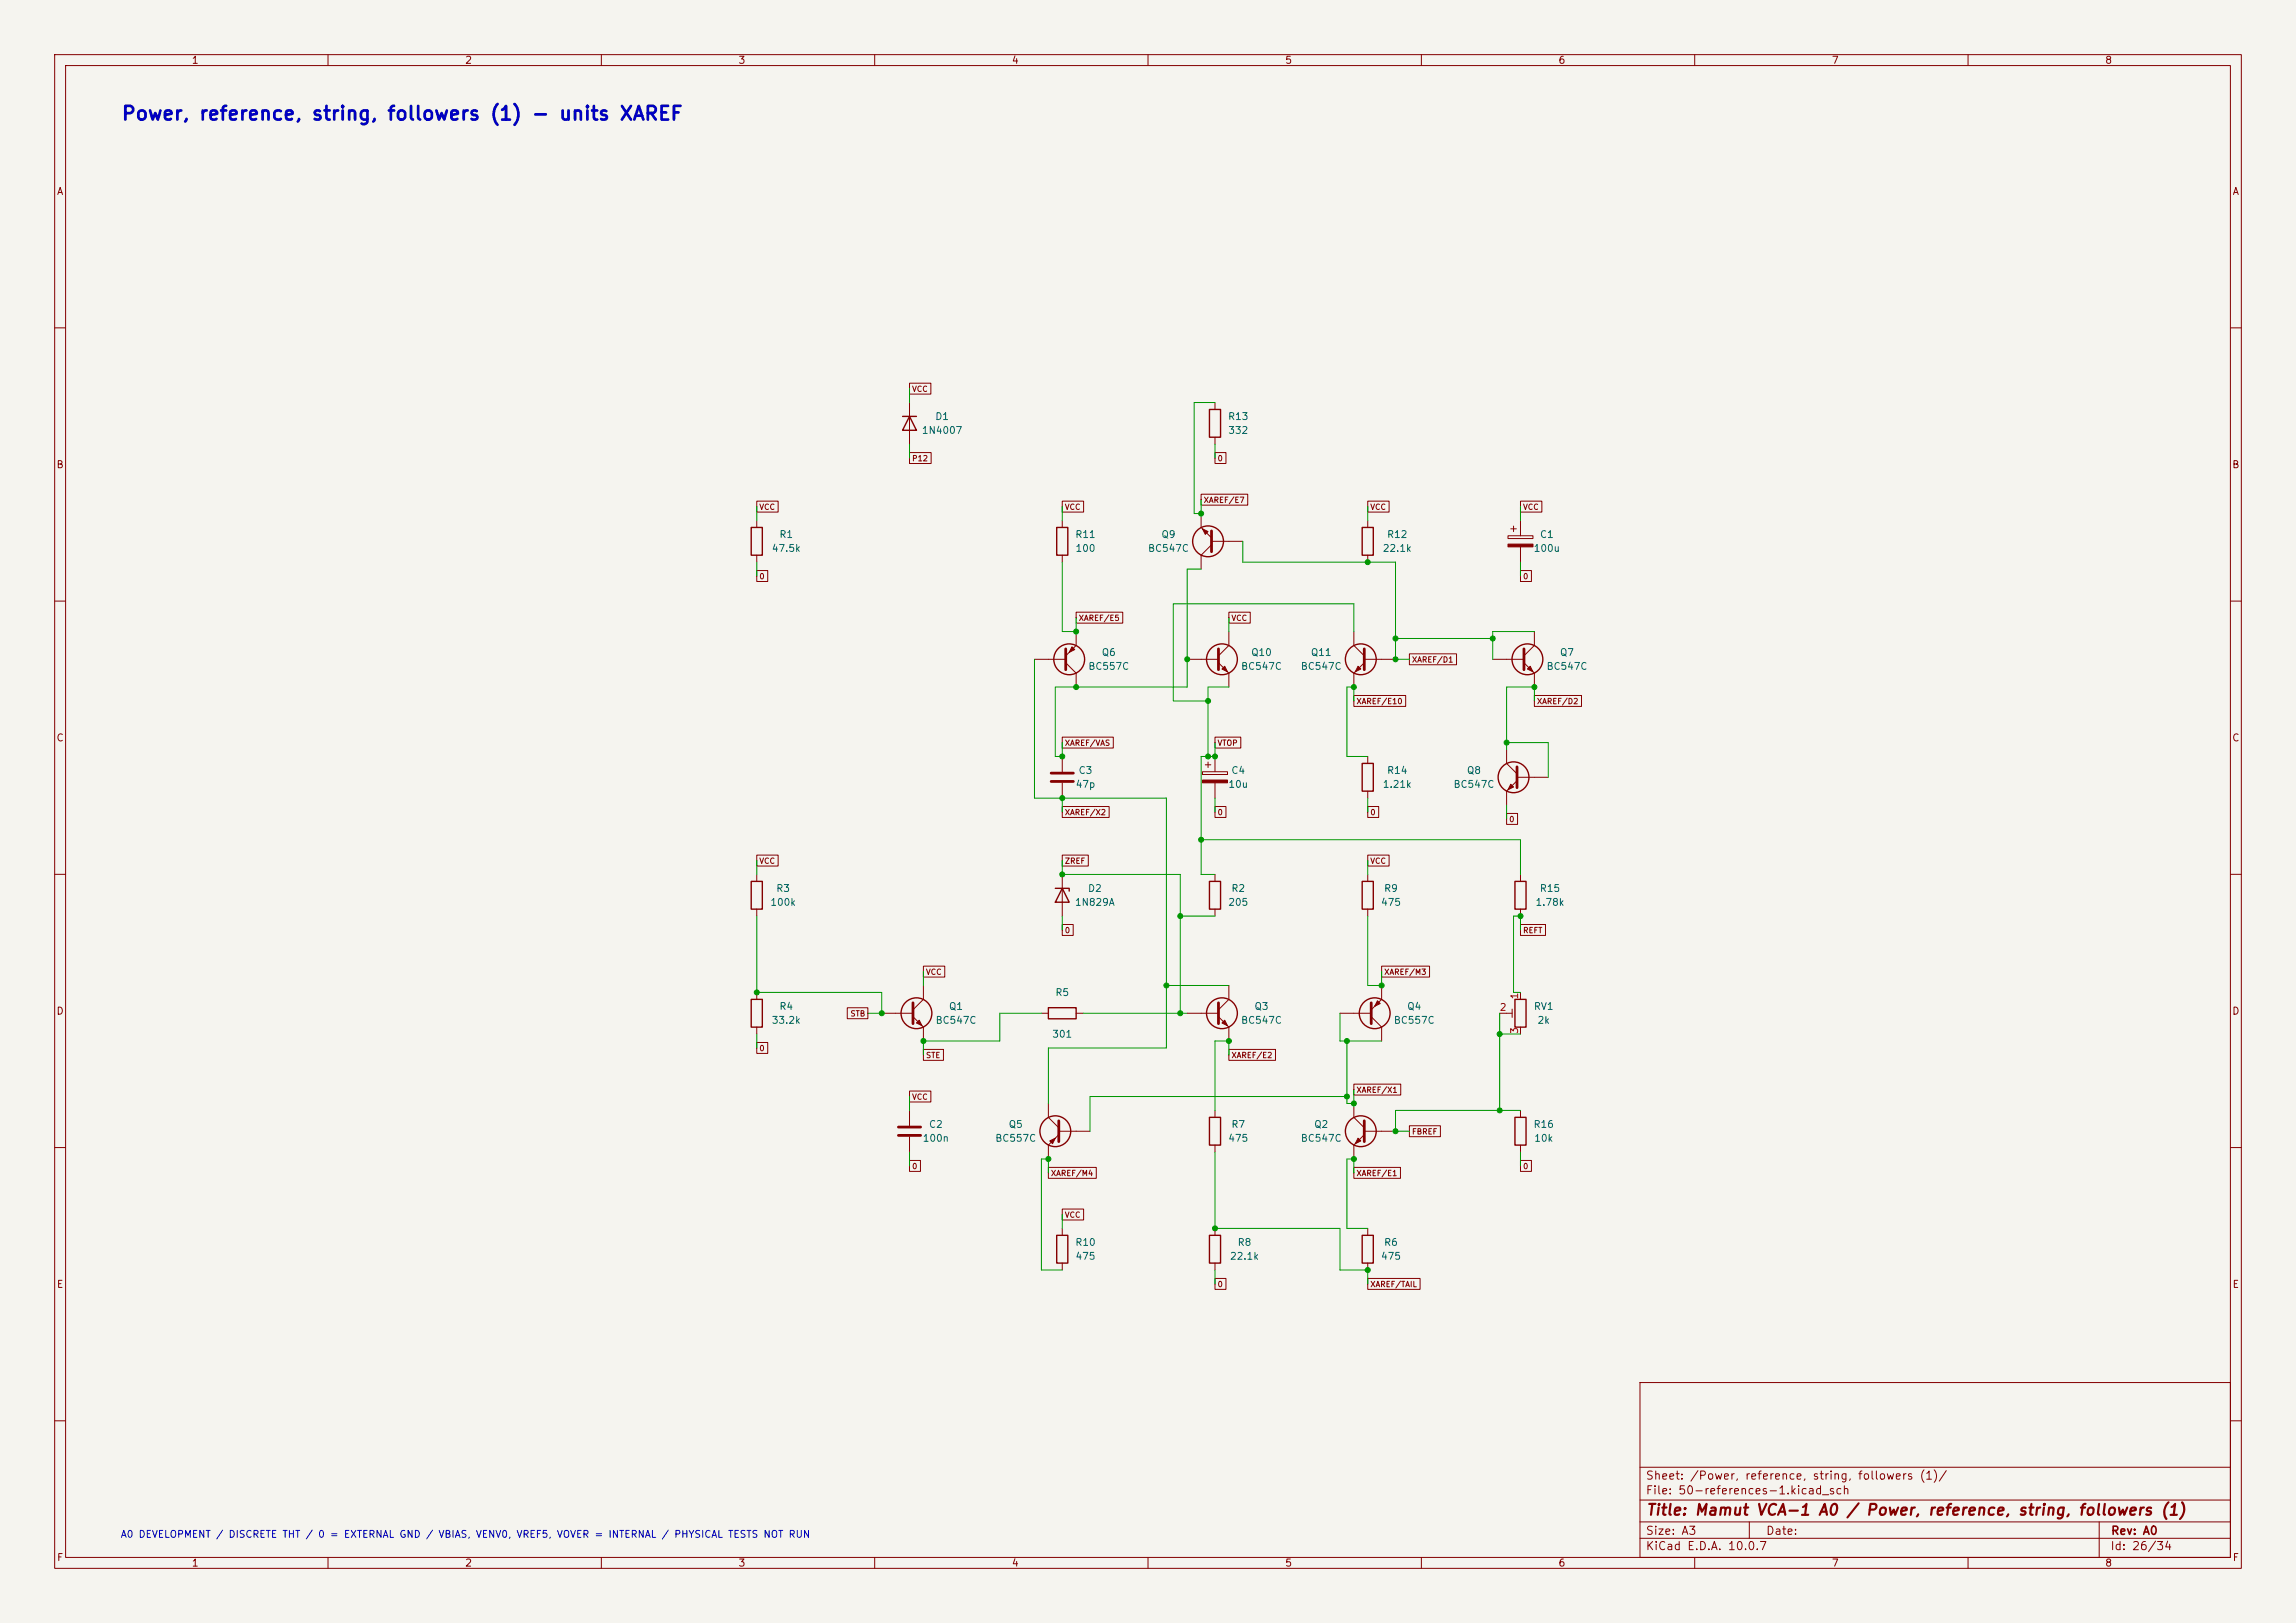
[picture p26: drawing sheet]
<svg xmlns="http://www.w3.org/2000/svg" width="420mm" height="297mm" viewBox="0 0 420 297" stroke-linecap="round" stroke-linejoin="round" font-family="sans-serif">
<defs><g id="words">
<text font-size="2.5" fill="#0000c2" x="22.1" y="22.6">Power, reference, string, followers (1) - units XAREF</text>
<text font-size="2" fill="#840000" x="301" y="277.8">Title: Mamut VCA-1 A0 / Power, reference, string, followers (1)</text>
<g font-size="1.5" fill="#840000">
<text x="300.9" y="273.8">File: 50-references-1.kicad_sch</text>
<text x="300.9" y="271.1">Sheet: /Power, reference, string, followers (1)/</text>
<text x="300.9" y="281.2">Size: A3</text>
<text x="322.9" y="281.2">Date:</text>
<text x="386" y="281.2">Rev: A0</text>
<text x="300.9" y="284">KiCad E.D.A. 10.0.7</text>
<text x="385.9" y="284">Id: 26/34</text>
</g>
<g font-size="1.3" fill="#840000">
<text x="35" y="12">1</text>
<text x="85" y="12">2</text>
<text x="135" y="12">3</text>
<text x="185" y="12">4</text>
<text x="235" y="12">5</text>
<text x="285" y="12">6</text>
<text x="335" y="12">7</text>
<text x="385" y="12">8</text>
<text x="10.3" y="36">A</text>
<text x="408.3" y="36">A</text>
<text x="10.2" y="86">B</text>
<text x="408.2" y="86">B</text>
<text x="10.2" y="136">C</text>
<text x="408.2" y="136">C</text>
<text x="10.2" y="186">D</text>
<text x="408.2" y="186">D</text>
<text x="10.3" y="236">E</text>
<text x="408.3" y="236">E</text>
<text x="10.3" y="286">F</text>
<text x="35" y="287">1</text>
<text x="85" y="287">2</text>
<text x="135" y="287">3</text>
<text x="185" y="287">4</text>
<text x="235" y="287">5</text>
<text x="285" y="287">6</text>
<text x="335" y="287">7</text>
<text x="385" y="287">8</text>
<text x="408.3" y="286">F</text>
</g>
<g font-size="1.3" fill="#006464">
<text x="171" y="77.2">D1</text>
<text x="224.5" y="77.2">R13</text>
<text x="168.5" y="79.7">1N4007</text>
<text x="224.6" y="79.7">332</text>
<text x="141.1" y="101.3">47.5k</text>
<text x="142.5" y="98.8">R1</text>
<text x="196.6" y="98.8">R11</text>
<text x="196.6" y="101.3">100</text>
<text x="209.9" y="101.3">BC547C</text>
<text x="212.3" y="98.8">Q9</text>
<text x="252.8" y="101.3">22.1k</text>
<text x="253.6" y="98.8">R12</text>
<text x="280.4" y="101.3">100u</text>
<text x="281.6" y="98.8">C1</text>
<text x="199" y="122.9">BC557C</text>
<text x="201.4" y="120.3">Q6</text>
<text x="226.9" y="122.9">BC547C</text>
<text x="228.8" y="120.3">Q10</text>
<text x="237.8" y="122.9">BC547C</text>
<text x="239.7" y="120.3">Q11</text>
<text x="282.8" y="122.9">BC547C</text>
<text x="285.2" y="120.3">Q7</text>
<text x="197.2" y="141.9">C3</text>
<text x="225.1" y="141.9">C4</text>
<text x="253.6" y="141.9">R14</text>
<text x="268.2" y="141.9">Q8</text>
<text x="196.7" y="144.5">47p</text>
<text x="224.6" y="144.5">10u</text>
<text x="252.8" y="144.5">1.21k</text>
<text x="265.8" y="144.5">BC547C</text>
<text x="140.8" y="166.1">100k</text>
<text x="141.9" y="163.5">R3</text>
<text x="196.5" y="166.1">1N829A</text>
<text x="198.9" y="163.5">D2</text>
<text x="224.6" y="166.1">205</text>
<text x="225.1" y="163.5">R2</text>
<text x="252.5" y="166.1">475</text>
<text x="253.1" y="163.5">R9</text>
<text x="280.8" y="166.1">1.78k</text>
<text x="281.6" y="163.5">R15</text>
<text x="142.5" y="185.1">R4</text>
<text x="173.5" y="185.1">Q1</text>
<text x="192.9" y="182.6">R5</text>
<text x="229.4" y="185.1">Q3</text>
<text x="257.3" y="185.1">Q4</text>
<text x="280.5" y="185.1">RV1</text>
<text x="141.1" y="187.7">33.2k</text>
<text x="171" y="187.7">BC547C</text>
<text x="192.4" y="190.2">301</text>
<text x="226.9" y="187.7">BC547C</text>
<text x="254.9" y="187.7">BC557C</text>
<text x="281.1" y="187.7">2k</text>
<text x="168.7" y="209.2">100n</text>
<text x="169.8" y="206.7">C2</text>
<text x="182" y="209.2">BC557C</text>
<text x="184.4" y="206.7">Q5</text>
<text x="224.6" y="209.2">475</text>
<text x="225.1" y="206.7">R7</text>
<text x="237.8" y="209.2">BC547C</text>
<text x="240.3" y="206.7">Q2</text>
<text x="280.4" y="206.7">R16</text>
<text x="280.5" y="209.2">10k</text>
<text x="196.6" y="228.3">R10</text>
<text x="196.6" y="230.8">475</text>
<text x="224.9" y="230.8">22.1k</text>
<text x="226.3" y="228.3">R8</text>
<text x="252.5" y="230.8">475</text>
<text x="253.1" y="228.3">R6</text>
</g>
<g font-size="1.3" fill="#a90000">
<text x="274.2" y="185.3">2</text>
<text x="278" y="183" transform="rotate(-90 278 183)">1</text>
<text x="278" y="189.3" transform="rotate(-90 278 189.3)">3</text>
</g>
<text font-size="1.3" fill="#0000c2" x="22" y="281.7">A0 DEVELOPMENT / DISCRETE THT / 0 = EXTERNAL GND / VBIAS, VENV0, VREF5, VOVER = INTERNAL / PHYSICAL TESTS NOT RUN</text>
<g font-size="1" fill="#840000">
<text x="166.7" y="71.9">VCC</text>
<text x="166.7" y="84.6">P12</text>
<text x="222.6" y="84.6">0</text>
<text x="138.8" y="93.5">VCC</text>
<text x="194.7" y="93.5">VCC</text>
<text x="220.1" y="92.3">XAREF/E7</text>
<text x="250.6" y="93.5">VCC</text>
<text x="278.5" y="93.5">VCC</text>
<text x="138.8" y="106.2">0</text>
<text x="278.5" y="106.2">0</text>
<text x="197.2" y="113.9">XAREF/E5</text>
<text x="225.2" y="113.9">VCC</text>
<text x="258.2" y="121.5">XAREF/D1</text>
<text x="248" y="129.1">XAREF/E10</text>
<text x="281" y="129.1">XAREF/D2</text>
<text x="194.7" y="136.7">XAREF/VAS</text>
<text x="222.6" y="136.7">VTOP</text>
<text x="194.7" y="149.4">XAREF/X2</text>
<text x="222.6" y="149.4">0</text>
<text x="250.6" y="149.4">0</text>
<text x="276" y="150.7">0</text>
<text x="138.8" y="158.3">VCC</text>
<text x="194.7" y="158.3">ZREF</text>
<text x="250.6" y="158.3">VCC</text>
<text x="194.7" y="171">0</text>
<text x="278.5" y="171">REFT</text>
<text x="169.3" y="178.6">VCC</text>
<text x="253.1" y="178.6">XAREF/M3</text>
<text x="155.5" y="186.2">STB</text>
<text x="138.8" y="192.6">0</text>
<text x="169.3" y="193.9">STE</text>
<text x="225.2" y="193.9">XAREF/E2</text>
<text x="166.7" y="201.5">VCC</text>
<text x="248" y="200.2">XAREF/X1</text>
<text x="258.2" y="207.8">FBREF</text>
<text x="166.7" y="214.2">0</text>
<text x="192.1" y="215.5">XAREF/M4</text>
<text x="248" y="215.5">XAREF/E1</text>
<text x="278.5" y="214.2">0</text>
<text x="194.7" y="223.1">VCC</text>
<text x="222.6" y="235.8">0</text>
<text x="250.6" y="235.8">XAREF/TAIL</text>
</g>
</g></defs>
<path d="M0 0h420v297h-420z" fill="#f5f4ef" stroke="#f5f4ef" stroke-width=".18"/>
<g fill="none" stroke="#840000" stroke-width=".18">
<path d="M10 10h400v277h-400zM12 12h396v273h-396zM60 10v2M110 10v2M160 10v2M210 10v2M260 10v2M310 10v2M360 10v2M10 60h2M166.4 70.1h3.9v2h-3.9zM166.4 73.7v7.6"/>
<path d="M222.2 73.7v1.2M408 60h2M138.4 91.7h3.9v2h-3.9zM138.4 95.3v1.2M166.4 82.8h3.9v2h-3.9zM194.3 91.7h3.9v2h-3.9zM194.3 95.3v1.2M219.7 90.4h8.5v2h-8.5zM219.7 94v2.5l1.9 1.9M221.6 99.1h5.7M221.6 99.7l-1.9 1.9v2.5M222.2 82.8h2.1v2h-2.1z"/>
<path d="M222.2 80v1.3M250.2 91.7h3.9v2h-3.9zM250.2 95.3v1.2M275.8 98h4.6v.6h-4.6zM276.4 96.8h1M276.9 96.3v1M278.1 91.7h3.9v2h-3.9zM278.1 95.3v2.7M10 110h2M138.4 104.4h2v2h-2zM138.4 101.6v1.3M194.3 101.6v1.3"/>
<path d="M196.8 112h8.6v2h-8.6zM196.8 115.6v2.5l-1.9 1.9M224.8 112h3.9v2h-3.9zM224.8 115.6v2.5l-1.9 1.9M247.6 115.6v2.5l2 1.9M250.2 101.6v1.3M257.8 119.6h8.6v2.1h-8.6zM278.1 104.4h2v2h-2zM278.1 100.1v2.8M280.7 115.6v2.5l-1.9 1.9M408 110h2M189.2 120.7h5.7"/>
<path d="M194.3 134.9h9.3v2h-9.3zM194.3 138.4v2.8M194.9 121.3l1.9 1.9v2.5M217.2 120.7h5.7M220.5 140h1M221 139.4v1.1M222.2 134.9h4.8v2h-4.8zM222.2 138.4v2.8M222.9 121.3l1.9 1.9v2.5M247.6 127.3h9.5v2h-9.5zM249.6 121.3l-2 1.9v2.5M249.6 120.7h5.7"/>
<path d="M250.2 138.4v1.3M273 120.7h5.8M275.6 137.2v2.5l1.9 1.9M278.8 121.3l1.9 1.9v2.5M280.7 127.3h8.6v2h-8.6zM10 160h2M138.4 156.5h3.9v2h-3.9zM194.3 147.6h8.6v2h-8.6zM194.3 156.5h4.8v2h-4.8zM194.3 143.3v2.8M220 141.2h4.5v.5h-4.5zM222.2 147.6h2.1v2h-2.1z"/>
<path d="M222.2 143.3v2.8M250.2 156.5h3.9v2h-3.9zM250.2 147.6h2v2h-2zM250.2 144.8v1.3M275.6 148.9h2v2h-2zM277.5 142.2h5.7M277.5 142.9l-1.9 1.9v2.5M408 160h2M138.4 160v1.3M138.4 166.4v1.2M168.9 176.8h3.9v2h-3.9zM194.3 169.2h2v2h-2z"/>
<path d="M194.3 160v7.6M222.2 160v1.3M222.2 166.4v1.2M250.2 160v1.3M250.2 166.4v1.2M252.7 176.8h8.8v2h-8.8zM278.1 169.2h4.6v2h-4.6zM278.1 160v1.3M278.1 166.4v1.2M138.4 190.8h2v2h-2zM138.4 181.6v1.3M138.4 188v1.2"/>
<path d="M155 184.4h3.7v2h-3.7zM161.3 185.4h5.7M166.4 199.7h3.9v2h-3.9zM167 186.1l1.9 1.9v2.5M168.9 192h3.7v2h-3.7zM168.9 180.3v2.6l-1.9 1.9M190.5 185.4h1.3M196.8 185.4h1.3M217.2 185.4h5.7M222.9 186.1l1.9 1.9v2.5M224.8 192h8.5v2h-8.5zM224.8 180.3v2.6l-1.9 1.9"/>
<path d="M245.1 185.4h5.7M247.6 198.4h8.6v2h-8.6zM250.8 186.1l1.9 1.9v2.5M252.7 180.3v2.6l-1.9 1.9M274.3 185.4h2.3M276.6 184.7v1.5M278.1 181.6v1.3M278.1 188v1.2M10 210h2M166.4 212.4h2v2h-2zM166.4 203.2v2.8M166.4 208v2.8"/>
<path d="M191.8 213.6h8.7v2h-8.7zM191.8 201.9v2.6l1.9 1.9M193.7 207h5.7M193.7 207.6l-1.9 2v2.5M222.2 203.2v1.3M222.2 209.6v1.2M247.6 213.6h8.6v2h-8.6zM247.6 201.9v2.6l2 1.9M249.6 207h5.7M249.6 207.6l-2 2v2.5M257.8 206h5.7v2h-5.7zM278.1 212.4h2v2h-2z"/>
<path d="M278.1 203.2v1.3M278.1 209.6v1.2M408 210h2M194.3 221.2h3.9v2.1h-3.9zM194.3 224.8v1.3M194.3 231.1v1.3M222.2 233.9h2.1v2.1h-2.1zM222.2 224.8v1.3M222.2 231.1v1.3M250.2 233.9h9.6v2.1h-9.6zM250.2 224.8v1.3M250.2 231.1v1.3"/>
<path d="M300 253h108v32h-108zM10 260h2M300 278.5h108M300 274.5h108M300 268.5h108M320 278.5v3M384 278.5v6.5M408 260h2M60 285v2M110 285v2M160 285v2M210 285v2"/>
<path d="M260 285v2M300 281.5h108M310 285v2M360 285v2"/>
</g>
<g fill="none" stroke="#840000" stroke-width=".25">
<path d="M165.1 76.2h2.5M166.4 76.2l1.2 2.5h-2.5zM221.2 74.9h2.1v5.1h-2.1zM137.4 96.5h2v5.1h-2zM193.3 96.5h2v5.1h-2zM249.2 96.5h2v5.1h-2zM249.2 139.7h2v5.1h-2zM137.4 161.3h2v5.1h-2zM193 162.6h2.6v.5M194.3 162.6l1.3 2.5h-2.6zM221.2 161.3h2.1v5.1h-2.1zM249.2 161.3h2v5.1h-2z"/>
<path d="M277.1 161.3h2v5.1h-2zM137.4 182.9h2v5.1h-2zM191.8 184.4h5v2h-5zM277.1 182.9h2v5.1h-2zM221.2 204.5h2.1v5.1h-2.1zM277.1 204.5h2v5.1h-2zM193.3 226.1h2v5h-2zM221.2 226.1h2.1v5h-2.1zM249.2 226.1h2v5h-2z"/>
<circle cx="221" cy="99.1" r="2.82"/>
<circle cx="195.6" cy="120.6" r="2.82"/>
<circle cx="223.5" cy="120.6" r="2.82"/>
<circle cx="248.9" cy="120.6" r="2.82"/>
<circle cx="279.4" cy="120.6" r="2.82"/>
<circle cx="276.9" cy="142.2" r="2.82"/>
<circle cx="167.6" cy="185.4" r="2.82"/>
<circle cx="223.5" cy="185.4" r="2.82"/>
<circle cx="251.5" cy="185.4" r="2.82"/>
<circle cx="193" cy="207" r="2.82"/>
<circle cx="248.9" cy="207" r="2.82"/>
</g>
<g fill="none" stroke="#840000" stroke-width=".51">
<path d="M221.6 97.2v3.8M194.9 118.7v3.9M222.9 118.7v3.9M249.6 118.7v3.9M278.8 118.7v3.9M192.3 141.5h4M192.3 143h4M277.5 140.3v3.8M167 183.5v3.8M222.9 183.5v3.8M250.8 183.5v3.8M164.3 206.2h4.1"/>
<path d="M164.3 207.8h4.1M193.7 205.1v3.8M249.6 205.1v3.8"/>
</g>
<g fill="#840000" stroke="#840000" stroke-width=".18">
<path d="M248.4 208.3l.5 .5-1 .5z"/>
<path d="M196.1 118.4l.5 .5-1 .5z"/>
<path d="M220 96.8l1 .5-.5 .5z"/>
<path d="M192 208.8l1-.5-.5 1z"/>
<path d="M167.6 187.2l.5-.5 .6 1z"/>
<path d="M276.4 143.5l.5 .5-1.1 .5z"/>
<path d="M220 142.7h4.5v.6h-4.5z"/>
<path d="M275.8 99.6h4.6v.5h-4.6z"/>
<path d="M279.4 122.4l.5-.5 .5 1z"/>
<path d="M223.5 187.2l.5-.5 .5 1z"/>
<path d="M252 183.1l.5 .5-1 .6z"/>
<path d="M223.5 122.4l.5-.5 .5 1z"/>
<path d="M248.4 121.9l.5 .5-1 .5z"/>
</g>
<g fill="none" stroke="#009600" stroke-width=".18">
<path d="M166.4 71.1v2.6M222.2 73.7h-3.8v20.3h1.3v-2.6M138.4 92.7v2.6M166.4 81.3v2.5M194.3 92.7v2.6M222.2 81.3v2.5M227.3 99.1v3.8h28v17.8h2.5M250.2 92.7v2.6M278.1 92.7v2.6M138.4 102.9v2.5M194.3 102.9v12.7h2.5v-2.6M219.7 104.1h-2.5v21.6h-24.2v12.7h1.3v-2.5"/>
<path d="M224.8 113v2.6M247.6 115.6v-5.1h-33v17.8h6.4M255.3 116.8h17.7M278.1 102.9v2.5M280.7 115.6h-7.7v5.1M189.2 120.7v25.4h24.2v45.7h-21.6v10.1M222.2 135.9v2.5h-2.5v21.6h2.5M224.8 125.7h-3.8v12.7M247.6 128.3v-2.6h-1.2v12.7h3.8M275.6 135.9h7.6v6.3M280.7 128.3v-2.6h-5.1v11.5M138.4 157.5v2.5"/>
<path d="M194.3 157.5v2.5h21.6v25.4M194.3 146.1v2.5M219.7 153.7h58.4v6.3M222.2 146.1v2.5M250.2 146.1v2.5M250.2 157.5v2.5M275.6 147.3v2.6M138.4 167.6v14h22.9v3.8h-2.6M168.9 177.8v2.5M194.3 167.6v2.6M215.9 167.6h6.3M250.2 167.6v12.7h2.5v-2.5"/>
<path d="M278.1 170.2v-2.6h-1.2v14h1.2M138.4 189.2v2.6M190.5 185.4h-7.6v5.1h-14v2.5M198.1 185.4h19.1M213.4 180.3h11.4M224.8 193v-2.5h-2.6v12.7M245.1 185.4v5.1h7.6M246.4 190.5v11.4h1.2v-2.5M274.3 185.4v17.8M274.3 189.2h3.8M166.4 200.7v2.5M166.4 210.8v2.6"/>
<path d="M191.8 214.6v-2.5h-1.3v20.3h3.8M222.2 210.8v14h22.9v7.6h5.1v2.5M246.4 200.7h-47v6.3M247.6 214.6v-2.5h-1.2v12.7h3.8M278.1 210.8v2.6M278.1 203.2h-22.8v3.8h2.5M194.3 222.2v2.6M222.2 232.4v2.5"/>
</g>
<g fill="#009600" stroke="#009600" stroke-width=".18">
<circle cx="224.8" cy="190.5" r=".46"/>
<circle cx="250.2" cy="232.4" r=".46"/>
<circle cx="255.3" cy="207" r=".46"/>
<circle cx="247.6" cy="212.1" r=".46"/>
<circle cx="222.2" cy="224.8" r=".46"/>
<circle cx="194.3" cy="138.4" r=".46"/>
<circle cx="194.3" cy="146.1" r=".46"/>
<circle cx="196.8" cy="115.6" r=".46"/>
<circle cx="217.2" cy="120.7" r=".46"/>
<circle cx="219.7" cy="94" r=".46"/>
<circle cx="196.8" cy="125.7" r=".46"/>
<circle cx="161.3" cy="185.4" r=".46"/>
<circle cx="168.9" cy="190.5" r=".46"/>
<circle cx="138.4" cy="181.6" r=".46"/>
<circle cx="278.1" cy="167.6" r=".46"/>
<circle cx="280.7" cy="125.7" r=".46"/>
<circle cx="221" cy="128.3" r=".46"/>
<circle cx="221" cy="138.4" r=".46"/>
<circle cx="222.2" cy="138.4" r=".46"/>
<circle cx="247.6" cy="125.7" r=".46"/>
<circle cx="250.2" cy="102.9" r=".46"/>
<circle cx="255.3" cy="116.8" r=".46"/>
<circle cx="255.3" cy="120.7" r=".46"/>
<circle cx="273" cy="116.8" r=".46"/>
<circle cx="275.6" cy="135.9" r=".46"/>
<circle cx="191.8" cy="212.1" r=".46"/>
<circle cx="215.9" cy="185.4" r=".46"/>
<circle cx="213.4" cy="180.3" r=".46"/>
<circle cx="219.7" cy="153.7" r=".46"/>
<circle cx="215.9" cy="167.6" r=".46"/>
<circle cx="194.3" cy="160" r=".46"/>
<circle cx="274.3" cy="189.2" r=".46"/>
<circle cx="246.4" cy="190.5" r=".46"/>
<circle cx="246.4" cy="200.7" r=".46"/>
<circle cx="247.6" cy="201.9" r=".46"/>
<circle cx="252.7" cy="180.3" r=".46"/>
<circle cx="274.3" cy="203.2" r=".46"/>
</g>
<use href="#words"/>
</svg>
